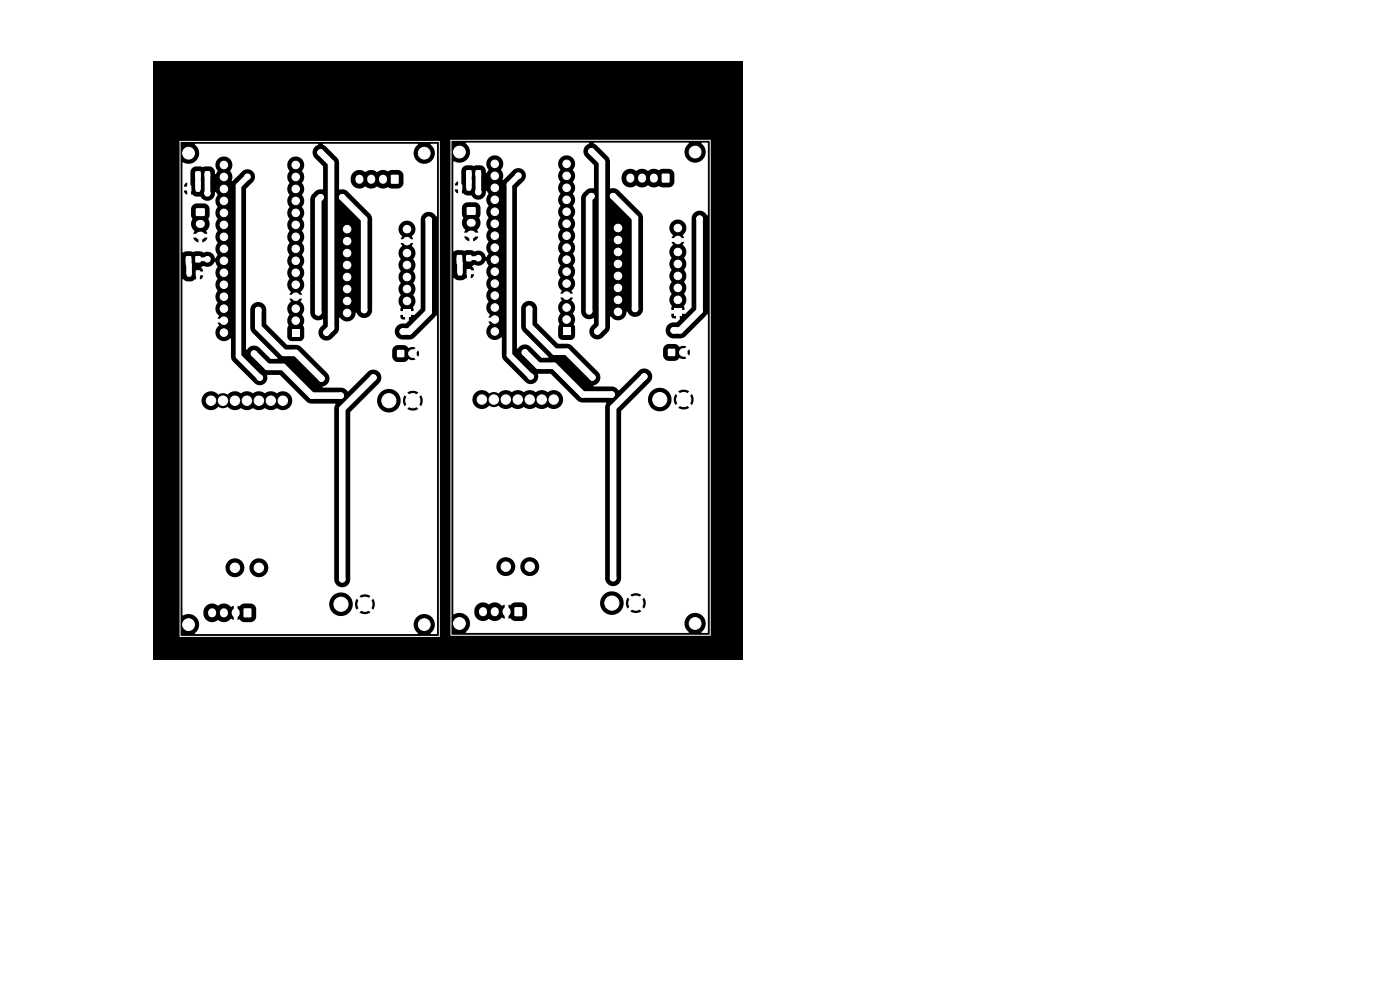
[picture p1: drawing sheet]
<svg xmlns="http://www.w3.org/2000/svg" width="297mm" height="210mm" viewBox="0 0 297 210" stroke-linecap="round" stroke-linejoin="round" font-family="sans-serif">
<path d="M32.5 13h125v127.1h-125z" fill="#000"/>
<g fill="#fff">
<path d="M99 57.1h.7l.2 .1 .1 1-.2 .2-.6 .1-.2-.2z"/>
<path d="M97.2 57.1h.6l.3 .1v1l-.2 .2-.6 .1-.2-.2z"/>
</g>
<g fill="#fff" stroke="#fff" stroke-width=".21">
<circle cx="102.2" cy="84.8" r="1"/>
<circle cx="104.8" cy="84.8" r="1"/>
<circle cx="107.3" cy="84.8" r="1"/>
<circle cx="109.8" cy="84.8" r="1"/>
<circle cx="112.4" cy="84.8" r="1"/>
<circle cx="114.9" cy="84.8" r="1"/>
<circle cx="117.5" cy="84.8" r="1"/>
<circle cx="112.4" cy="120.2" r="1"/>
<circle cx="107.3" cy="120.2" r="1"/>
</g>
<g fill="#fff">
<path d="M98.9 54.1h1.1v1.3h-1.1z"/>
<path d="M96.9 54.1h1.1v1.3h-1.1z"/>
<path d="M119.4 69.5h1.6v1.6h-1.6z"/>
</g>
<g fill="#fff" stroke="#fff" stroke-width=".21">
<circle cx="120.2" cy="67.8" r=".8"/>
<circle cx="120.2" cy="65.2" r=".8"/>
<circle cx="120.2" cy="62.7" r=".8"/>
<circle cx="120.2" cy="60.2" r=".8"/>
<circle cx="120.2" cy="57.6" r=".8"/>
<circle cx="120.2" cy="55.1" r=".8"/>
<circle cx="120.2" cy="52.5" r=".8"/>
<circle cx="120.2" cy="50" r=".8"/>
<circle cx="120.2" cy="47.5" r=".8"/>
<circle cx="120.2" cy="44.9" r=".8"/>
<circle cx="120.2" cy="42.4" r=".8"/>
<circle cx="120.2" cy="39.8" r=".8"/>
<circle cx="120.2" cy="37.3" r=".8"/>
<circle cx="120.2" cy="34.8" r=".8"/>
<circle cx="105" cy="34.8" r=".8"/>
<circle cx="105" cy="37.3" r=".8"/>
<circle cx="105" cy="39.8" r=".8"/>
<circle cx="105" cy="42.4" r=".8"/>
<circle cx="105" cy="44.9" r=".8"/>
<circle cx="105" cy="47.5" r=".8"/>
<circle cx="105" cy="50" r=".8"/>
<circle cx="105" cy="52.5" r=".8"/>
<circle cx="105" cy="55.1" r=".8"/>
<circle cx="105" cy="57.6" r=".8"/>
<circle cx="105" cy="60.2" r=".8"/>
<circle cx="105" cy="62.7" r=".8"/>
<circle cx="105" cy="65.2" r=".8"/>
<circle cx="105" cy="67.8" r=".8"/>
<circle cx="105" cy="70.3" r=".8"/>
</g>
<g fill="#fff">
<path d="M97.2 39.1h.6l.3 .1v1l-.2 .2-.6 .1-.2-.2z"/>
<path d="M99 39.1h.7l.2 .1 .1 1-.2 .2-.6 .1-.2-.2z"/>
<path d="M143 65.4h1.6v1.6h-1.6z"/>
</g>
<g fill="#fff" stroke="#fff" stroke-width=".21">
<circle cx="143.8" cy="63.6" r=".8"/>
<circle cx="143.8" cy="61.1" r=".8"/>
<circle cx="143.8" cy="58.5" r=".8"/>
<circle cx="143.8" cy="56" r=".8"/>
<circle cx="143.8" cy="53.4" r=".8"/>
<circle cx="143.8" cy="50.9" r=".8"/>
<circle cx="143.8" cy="48.4" r=".8"/>
<circle cx="131.1" cy="48.4" r=".8"/>
<circle cx="131.1" cy="50.9" r=".8"/>
<circle cx="131.1" cy="53.4" r=".8"/>
<circle cx="131.1" cy="56" r=".8"/>
<circle cx="131.1" cy="58.5" r=".8"/>
<circle cx="131.1" cy="61.1" r=".8"/>
<circle cx="131.1" cy="63.6" r=".8"/>
<circle cx="131.1" cy="66.1" r=".8"/>
</g>
<g fill="#fff">
<path d="M100.9 36.1h1.1v1.3h-1.1z"/>
<path d="M98.9 36.1h1.1v1.3h-1.1z"/>
<path d="M99.1 44h1.8v1.5h-1.8z"/>
</g>
<path d="M99.8 47.3h.3M99.8 49.8h.3" fill="none" stroke="#fff" stroke-width="1.7"/>
<path d="M140.4 36.9h1.6v1.8h-1.6z" fill="#fff"/>
<path d="M133.7 37.7v.2M136.2 37.7v.2M138.7 37.7v.2" fill="none" stroke="#fff" stroke-width="1.7"/>
<path d="M109.2 128.9h1.5v1.8h-1.5z" fill="#fff"/>
<path d="M102.5 129.6v.3M105 129.6v.3M107.5 129.6v.3" fill="none" stroke="#fff" stroke-width="1.7"/>
<path d="M141.7 74h1.5v1.5h-1.5z" fill="#fff"/>
<g fill="#fff" stroke="#fff" stroke-width=".21">
<circle cx="145" cy="74.8" r=".8"/>
<circle cx="129.8" cy="127.9" r="1.5"/>
<circle cx="134.9" cy="127.9" r="1.5"/>
<circle cx="145" cy="84.8" r="1.5"/>
<circle cx="140" cy="84.8" r="1.5"/>
<circle cx="72.3" cy="128.2" r="1.5"/>
<circle cx="77.4" cy="128.2" r="1.5"/>
<circle cx="87.6" cy="85" r="1.5"/>
<circle cx="82.5" cy="85" r="1.5"/>
</g>
<path d="M84.3 74.3h1.4v1.4h-1.4z" fill="#fff"/>
<circle cx="87.5" cy="75" r=".8" fill="#fff" stroke="#fff" stroke-width=".21"/>
<path d="M51.7 129.1h1.6v1.8h-1.6z" fill="#fff"/>
<path d="M45 129.9v.2M47.5 129.9v.2M50 129.9v.2" fill="none" stroke="#fff" stroke-width="1.7"/>
<path d="M83 37.1h1.5v1.8h-1.5z" fill="#fff"/>
<path d="M76.2 37.9v.3M78.7 37.9v.3M81.2 37.9v.3" fill="none" stroke="#fff" stroke-width="1.7"/>
<path d="M41.6 44.2h1.8v1.6h-1.8z" fill="#fff"/>
<path d="M42.4 47.5h.2M42.4 50h.2" fill="none" stroke="#fff" stroke-width="1.7"/>
<g fill="#fff">
<path d="M43.5 36.4h1v1.2h-1z"/>
<path d="M41.5 36.4h1v1.2h-1z"/>
<path d="M85.5 65.6h1.6v1.6h-1.6z"/>
</g>
<g fill="#fff" stroke="#fff" stroke-width=".21">
<circle cx="86.3" cy="63.8" r=".8"/>
<circle cx="86.3" cy="61.3" r=".8"/>
<circle cx="86.3" cy="58.8" r=".8"/>
<circle cx="86.3" cy="56.2" r=".8"/>
<circle cx="86.3" cy="53.7" r=".8"/>
<circle cx="86.3" cy="51.1" r=".8"/>
<circle cx="86.3" cy="48.6" r=".8"/>
<circle cx="73.6" cy="48.6" r=".8"/>
<circle cx="73.6" cy="51.1" r=".8"/>
<circle cx="73.6" cy="53.7" r=".8"/>
<circle cx="73.6" cy="56.2" r=".8"/>
<circle cx="73.6" cy="58.8" r=".8"/>
<circle cx="73.6" cy="61.3" r=".8"/>
<circle cx="73.6" cy="63.8" r=".8"/>
<circle cx="73.6" cy="66.4" r=".8"/>
</g>
<g fill="#fff">
<path d="M39.7 39.4l.7-.1 .2 .2v1l-.1 .2h-.6l-.2-.2z"/>
<path d="M41.6 39.4l.6-.1 .3 .2v1l-.2 .2h-.5l-.3-.2z"/>
<path d="M61.9 69.8h1.6v1.6h-1.6z"/>
</g>
<g fill="#fff" stroke="#fff" stroke-width=".21">
<circle cx="62.7" cy="68" r=".8"/>
<circle cx="62.7" cy="65.5" r=".8"/>
<circle cx="62.7" cy="62.9" r=".8"/>
<circle cx="62.7" cy="60.4" r=".8"/>
<circle cx="62.7" cy="57.9" r=".8"/>
<circle cx="62.7" cy="55.3" r=".8"/>
<circle cx="62.7" cy="52.8" r=".8"/>
<circle cx="62.7" cy="50.2" r=".8"/>
<circle cx="62.7" cy="47.7" r=".8"/>
<circle cx="62.7" cy="45.2" r=".8"/>
<circle cx="62.7" cy="42.6" r=".8"/>
<circle cx="62.7" cy="40.1" r=".8"/>
<circle cx="62.7" cy="37.5" r=".8"/>
<circle cx="62.7" cy="35" r=".8"/>
<circle cx="47.5" cy="35" r=".8"/>
<circle cx="47.5" cy="37.5" r=".8"/>
<circle cx="47.5" cy="40.1" r=".8"/>
<circle cx="47.5" cy="42.6" r=".8"/>
<circle cx="47.5" cy="45.2" r=".8"/>
<circle cx="47.5" cy="47.7" r=".8"/>
<circle cx="47.5" cy="50.2" r=".8"/>
<circle cx="47.5" cy="52.8" r=".8"/>
<circle cx="47.5" cy="55.3" r=".8"/>
<circle cx="47.5" cy="57.9" r=".8"/>
<circle cx="47.5" cy="60.4" r=".8"/>
<circle cx="47.5" cy="62.9" r=".8"/>
<circle cx="47.5" cy="65.5" r=".8"/>
<circle cx="47.5" cy="68" r=".8"/>
<circle cx="47.5" cy="70.6" r=".8"/>
</g>
<g fill="#fff">
<path d="M41.5 54.4h1v1.2h-1z"/>
<path d="M39.5 54.4h1v1.2h-1z"/>
</g>
<g fill="#fff" stroke="#fff" stroke-width=".21">
<circle cx="44.8" cy="85" r="1"/>
<circle cx="47.3" cy="85" r="1"/>
<circle cx="49.8" cy="85" r="1"/>
<circle cx="52.4" cy="85" r="1"/>
<circle cx="54.9" cy="85" r="1"/>
<circle cx="57.5" cy="85" r="1"/>
<circle cx="60" cy="85" r="1"/>
<circle cx="54.9" cy="120.4" r="1"/>
<circle cx="49.8" cy="120.4" r="1"/>
</g>
<g fill="#fff">
<path d="M41.6 57.4l.6-.1 .3 .2v1l-.2 .2h-.5l-.3-.2z"/>
<path d="M39.7 57.4l.7-.1 .2 .2v1l-.1 .2h-.6l-.2-.2z"/>
</g>
<g fill="#fff" stroke="#fff" stroke-width=".21">
<circle cx="112.6" cy="79.9" r=".6"/>
<circle cx="130.1" cy="122.6" r=".6"/>
<circle cx="110" cy="37.3" r=".6"/>
<circle cx="101.5" cy="54.8" r=".6"/>
<circle cx="126.7" cy="70.3" r=".6"/>
<circle cx="134.7" cy="65.5" r=".6"/>
<circle cx="133.8" cy="69.4" r=".6"/>
<circle cx="147.5" cy="132.3" r="1.25"/>
<circle cx="136.7" cy="79.9" r=".6"/>
<circle cx="111.4" cy="74.8" r=".6"/>
<circle cx="139.4" cy="70.2" r=".6"/>
<circle cx="148.4" cy="46.4" r=".6"/>
<circle cx="142.9" cy="70.1" r=".6"/>
<circle cx="112.3" cy="65.5" r=".6"/>
<circle cx="101.5" cy="40.8" r=".6"/>
<circle cx="130.1" cy="41.6" r=".6"/>
<circle cx="125.5" cy="32.1" r=".6"/>
<circle cx="125" cy="66" r=".6"/>
<circle cx="125.5" cy="41.6" r=".6"/>
<circle cx="129.7" cy="83.7" r=".6"/>
<circle cx="97.5" cy="32.3" r="1.25"/>
<circle cx="147.5" cy="32.3" r="1.25"/>
<circle cx="97.5" cy="132.3" r="1.25"/>
<circle cx="125.7" cy="80.1" r=".6"/>
<circle cx="40" cy="132.5" r="1.25"/>
<circle cx="90" cy="32.5" r="1.25"/>
<circle cx="40" cy="32.5" r="1.25"/>
<circle cx="90" cy="132.5" r="1.25"/>
<circle cx="85.5" cy="70.3" r=".6"/>
<circle cx="91" cy="46.6" r=".6"/>
<circle cx="79.2" cy="80.1" r=".6"/>
<circle cx="72.6" cy="122.9" r=".6"/>
<circle cx="82" cy="70.5" r=".6"/>
<circle cx="76.3" cy="69.6" r=".6"/>
<circle cx="72.3" cy="83.9" r=".6"/>
<circle cx="53.9" cy="75" r=".6"/>
<circle cx="44" cy="41" r=".6"/>
<circle cx="68.2" cy="80.3" r=".6"/>
<circle cx="54.8" cy="65.8" r=".6"/>
<circle cx="72.6" cy="41.9" r=".6"/>
<circle cx="77.3" cy="65.8" r=".6"/>
<circle cx="68" cy="41.9" r=".6"/>
<circle cx="67.5" cy="66.3" r=".6"/>
<circle cx="68" cy="32.3" r=".6"/>
<circle cx="69.3" cy="70.5" r=".6"/>
<circle cx="52.5" cy="37.5" r=".6"/>
<circle cx="55.1" cy="80.1" r=".6"/>
<circle cx="44" cy="55" r=".6"/>
</g>
<g fill="none" stroke="#fff" stroke-width="1.4">
<path d="M68 32.3l2.2 2.3v35l-.9 .9M125.5 32.1l2.2 2.2v35l-1 1M68 41.9l-.5 .4v24M72.6 41.9l4.7 4.6v19.3M90.9 46.6v19.6l-4.1 4.1h-1.3M125.5 41.6l-.5 .5v23.9M130.1 41.6l4.6 4.7v19.2M148.4 46.4v19.5l-4.1 4.2h-1.4M53.9 75l2.8 2.8h3.4l6.1 6.1h6.1M54.8 65.8v3.6l5.4 5.5h2.5l5.5 5.4M76.3 69.6h4.8l.9 .9M111.4 74.8l2.8 2.8h3.3l6.1 6.1h6.1"/>
<path d="M112.3 65.5v3.7l5.4 5.4h2.5l5.5 5.5M133.8 69.4h4.7l.9 .8M136.7 79.9l-6.6 6.6v36.1M136.7 79.9h.1M79.2 80.1l-6.6 6.6v36.2"/>
</g>
<path d="M42 38.8v.1M42 37v3M44 37h.1M44 37v4M52.5 37.5l-1.9 1.9v36.2l4.5 4.5M99.5 36.8v3M101.5 36.8h.1M101.5 36.8v4M110 37.3l-1.9 1.9v36.2l4.5 4.5M40 55l.1 3M44 41h.1M97.5 54.8l.1 3" fill="none" stroke="#fff" stroke-width="1.2"/>
<path d="M40 57.9l.1 .1M42 55h2M97.5 57.6l.1 .2M99.5 54.8h2" fill="none" stroke="#fff" stroke-width=".8"/>
<g fill="#fff">
<path d="M41.4 30.5h26l.1 .1a1.79 1.79 0 0 0-.8 2.9l1.8 1.8v4.9a2.51 2.51 0 0 0-2.7 2.3v24.1a1.78 1.78 0 0 0 2.7 1.1v1.2l-.5 .5a1.7 1.7 0 0 0 .1 2.3 1.7 1.7 0 0 0 2.3 .1l1.1-1.1 .4-.6 .1-2.7a1.93 1.93 0 0 0 2.1 .7 1.93 1.93 0 0 0 1.4-1.8l.1 .1a1.72 1.72 0 0 0 2.5 .8h6.8l.3 .5 .7 .1v-1h-1v.4h-6.8a1.69 1.69 0 0 0 .9-1.3v-17.4h5.5a2.21 2.21 0 0 0 .8 1.7l-.3 .5 1.2 .1a.4 .4 0 0 0-.3 .4 .4 .4 0 0 0 .4 .4h-1.3l.3 .6a2.02 2.02 0 0 0-.3 2.8 2.15 2.15 0 0 0 0 2.6 2.15 2.15 0 0 0 0 2.5 2.15 2.15 0 0 0 0 2.6 2.05 2.05 0 0 0 0 2.6l-.1 .7h1.3a.4 .4 0 0 0-.2 .7 .4 .4 0 0 0 .7-.1 .4 .4 0 0 0-.3-.6h1.3v-.4a.59 .59 0 0 1 .3-1 2.7 2.7 0 0 0-.3-2.1 1.8 1.8 0 0 0 0-2.4 2.15 2.15 0 0 0 0-2.5 2.15 2.15 0 0 0 0-2.6 2.09 2.09 0 0 0-.3-2.9l.3-.5-1.2-.1a.4 .4 0 0 0 .2-.4 .4 .4 0 0 0-.3-.4h1.3l-.3-.6a1.81 1.81 0 0 0-.2-3.1 1.81 1.81 0 0 0-2.7 1.5h-5.5v-2.1l-.3-.8-5-5a2.11 2.11 0 0 0-1.7-.4l-.1-2.4h2.5a1.89 1.89 0 0 0 .9 2 1.89 1.89 0 0 0 2.2-.2 2.15 2.15 0 0 0 2.6 0l1 .4 1.2-.3 .7 .3h1.5a1.25 1.25 0 0 0 1.1-1.2v-1.7l-.4-.8-.8-.3-1.4 .1-.8 .2a2.16 2.16 0 0 0-2.3 .2 2.12 2.12 0 0 0-2.5 0 1.85 1.85 0 0 0-3 1.3h-2.5v-3.3l-.1-.7-2.7-2.7-.6-.4 .1-.2h19.9l.2 .1a2.29 2.29 0 0 0-.3 3.4 2.29 2.29 0 0 0 3.4 0 2.29 2.29 0 0 0-.5-3.4l1.3-.1 .1 .1-.1 15.3a2 2 0 0 0-2.4-.8 1.7 1.7 0 0 0-1 1.4v18.9l-1.3 1.4h-1.2l.1 1.2-.7 .6h-.8a1.7 1.7 0 0 0-1.6 1.7 1.7 1.7 0 0 0 1.6 1.7h1.4a1.71 1.71 0 0 0 1.4-.6l4.6-4.5v67.5l-.1 .1-1.3-.1a2.3 2.3 0 0 0 .4-3.4 2.3 2.3 0 0 0-3.4 0 2.3 2.3 0 0 0 .4 3.4h-47.4a2.34 2.34 0 0 0 .6-3.1 2.34 2.34 0 0 0-3.1-.8l-.1-.7h4.4l.1 .7a1.95 1.95 0 0 0 3.1 1.1 1.97 1.97 0 0 0 2.8-.4l.5 .3v-1.2a.47 .47 0 0 0 .8 0v1.2l.4-.1 .9 .6h1.5a1.24 1.24 0 0 0 1.2-1.2l-.1-1.9-.4-.6-.6-.3h16.5v.3a2.5 2.5 0 0 0 1.7 2.2 2.5 2.5 0 0 0 2.6-.6h2.2a2.1 2.1 0 0 0 2.3 0l-1.2-1.2-1.2 1.2h-2.1l.6-.8 .1-1.1h.5l.1 .9 .3 .5 1.1-1.3 .1 .1a.54 .54 0 0 0 .6 .5 .54 .54 0 0 0 .5-.5l1.2 1.1a2.1 2.1 0 0 0 0-2.3l-1.3 1.2a.5 .5 0 0 0-.4-.5 .5 .5 0 0 0-.6 .4l-1.2-1.1-.4 1h-.5a2.48 2.48 0 0 0-.7-1.6h2.1l1.2 1.2 1.2-1.2a2.1 2.1 0 0 0-2.4 0h-2.1l-.1-.1a2.5 2.5 0 0 0-2.6-.4 2.5 2.5 0 0 0-1.6 2.1h-18.1l-.4 .2-.5 .4-.4-.1v1.2a.47 .47 0 0 0-.8 0v-1.2l-.5 .2a2.23 2.23 0 0 0-2.9-.3 1.85 1.85 0 0 0-3.1 1.4h-4.4v-9.5h9.1v.3a2 2 0 0 0 2.2 1.8 2 2 0 0 0 1.8-2.1h1.1v.3a2 2 0 0 0 3.1 1.6 2 2 0 0 0 0-3.5 2 2 0 0 0-3.1 1.6h-1.1v-.3a2 2 0 0 0-2.1-1.6 2 2 0 0 0-1.9 1.9h-9.1v-35.4h4.1v.2a2.07 2.07 0 0 0 1.4 1.8 2.07 2.07 0 0 0 2.2-.6 1.93 1.93 0 0 0 2 0 2.2 2.2 0 0 0 2.8 .3 2.23 2.23 0 0 0 2.5 0 2.23 2.23 0 0 0 2.6 0 2.23 2.23 0 0 0 2.5 0 2.02 2.02 0 0 0 2.7-.4 2.02 2.02 0 0 0-.1-2.7 2.02 2.02 0 0 0-2.7-.1 2.3 2.3 0 0 0-2.6 0 2.3 2.3 0 0 0-2.5 0 2.3 2.3 0 0 0-2.6 0 2.23 2.23 0 0 0-2.8 .3 2.06 2.06 0 0 0-2 0 2 2 0 0 0-2.1-.6 2 2 0 0 0-1.3 1.8h-4.1v-25.6l.2-.1 .4 .3a1.98 1.98 0 0 0 1.9-.1l.2-.2 1.1 .1 .5-.4 .1-.5h-.7v.9h-.8l.1-1.2 .3-.1v-.3l1.1-.1-.1-.3-.3-.5 .1-.2a.86 .86 0 0 1 1.1 0 2.31 2.31 0 0 0 1.8-1.1l.4 1a2.15 2.15 0 0 0 0 2.6 2.15 2.15 0 0 0 0 2.5 2.08 2.08 0 0 0 0 2.5 2.09 2.09 0 0 0 .4 2.9l-.3 .6h1l-.2 .4 .2 .4h-1l.3 .7a1.84 1.84 0 0 0-.3 2.7 1.84 1.84 0 0 0 2.7 0l.1 3.9 .2 .7 4.7 4.8a1.68 1.68 0 0 0 2 .3 1.68 1.68 0 0 0 .8-1.9h2.7l6 5.9 .6 .1 5.2 .1-.3 .9v36.4a1.7 1.7 0 0 0 1.7 1.6 1.7 1.7 0 0 0 1.7-1.6v-35.5l2.6-2.6h3.1v.2a2.5 2.5 0 0 0 1.6 2.2 2.5 2.5 0 0 0 2.7-.6h2.1a2.1 2.1 0 0 0 2.4 0l-1.2-1.1-1.2 1.1h-2a2.5 2.5 0 0 0 .6-1.8h.5l.1 .8 .2 .5 1.3-1.3a.53 .53 0 0 0 .5 .6 .53 .53 0 0 0 .5-.5l1.2 1.2a2.1 2.1 0 0 0 0-2.4l-1.2 1.2a.5 .5 0 0 0-.5-.5 .5 .5 0 0 0-.5 .4l-1.3-1.1-.3 1.1h-.5l-.2-.9-.5-.7h2.1l1.2 1.1 1.2-1.1a2.1 2.1 0 0 0-2.4 0h-2.1l-.1-.2a2.5 2.5 0 0 0-2.7-.4 2.5 2.5 0 0 0-1.5 2.2h-3.1l3.4-3.5a1.71 1.71 0 0 0 .1-2.5 1.71 1.71 0 0 0-2.5 .2l-4.1 3.9-.6-.5-.6-.2-4.1-.1-.1-.2a1.73 1.73 0 0 0 1.1-2.8l-4.8-4.8h18.5v1.2a1.24 1.24 0 0 0 1.2 1.2l1.6-.1 .7-.5 .7 .2 .8-.2-.9-.8a.4 .4 0 0 0 .6-.4l.8 .7 .2-.6-.2-.8-.6 .7-.2-.1a.4 .4 0 0 0-.6-.2l.9-.9a1.4 1.4 0 0 0-1.4 0l-1.1-.6h-1.4a1.25 1.25 0 0 0-1.1 1.2h-18.5l-.7-.7a1.71 1.71 0 0 0-1.4-.6h-1.7l-4.4-4.3v-3.4a1.7 1.7 0 0 0-1.8-1.3 1.7 1.7 0 0 0-1.6 1.6v3.9l.2 .6 5.6 5.8-1.5 .1-2.6-2.5a1.81 1.81 0 0 0-2.5 .6l-.1-.1v-34l1.5-1.6a1.61 1.61 0 0 0-.1-2.1 1.61 1.61 0 0 0-2.1-.1l-2.1 2.1-.3-.1a2.58 2.58 0 0 0-.2-2.1l.3-.6 .1-.7h11.6l.1 .7 .4 .6a2.08 2.08 0 0 0 0 2.5 2.08 2.08 0 0 0 0 2.6 2.15 2.15 0 0 0 0 2.5 2.15 2.15 0 0 0 0 2.6 2.15 2.15 0 0 0 0 2.5 2.15 2.15 0 0 0 0 2.5 2.15 2.15 0 0 0 0 2.6 2.15 2.15 0 0 0 0 2.5 2.15 2.15 0 0 0 0 2.6 2.09 2.09 0 0 0 .3 2.9l-.3 .5h1l-.2 .4 .2 .4h-1l.3 .7a1.83 1.83 0 0 0-.3 2.7 2.31 2.31 0 0 0-.2 2.4l-.2 .5v1.9a1.02 1.02 0 0 0 .9 .9l1.8-.1 .6-.2 .2-.6v-2.1a.52 .52 0 0 1-.1-.8 2.95 2.95 0 0 0-.3-1.9 1.94 1.94 0 0 0-.3-2.8l.3-.6h-1.1l.2-.3-.2-.5h1.1l-.3-.6a2.05 2.05 0 0 0 .3-2.8 1.81 1.81 0 0 0 0-2.4v-.3a1.8 1.8 0 0 0 0-2.3l.1-.3a1.8 1.8 0 0 0-.1-2.2l.1-.3a1.8 1.8 0 0 0-.1-2.3l.1-.3a1.8 1.8 0 0 0-.1-2.2v-.2a1.8 1.8 0 0 0 0-2.3v-.3a1.8 1.8 0 0 0 0-2.3l.1-.2a1.8 1.8 0 0 0-.1-2.3v-.2a1.8 1.8 0 0 0 0-2.4l.1-.2a1.8 1.8 0 0 0-.8-2.8 1.8 1.8 0 0 0-2.5 1.6h-11.6v-.3a1.8 1.8 0 0 0-2.6-1.2 1.8 1.8 0 0 0-.6 2.8l-.4 .7-.1-.6a1.24 1.24 0 0 0-1.2-1l-1.4 .2-1.5-.2a1.25 1.25 0 0 0-1.1 1.2l.1 4.8 .2-.1 .9 .5h.8a1.72 1.72 0 0 0 2.1 .8 1.72 1.72 0 0 0 1.2-1.8l.4 .6a2.08 2.08 0 0 0 0 2.5 2.15 2.15 0 0 0 0 2.6 2.15 2.15 0 0 0 0 2.5 2.15 2.15 0 0 0 0 2.5 2.15 2.15 0 0 0 0 2.6l-.4 .8a1.83 1.83 0 0 0-2.6-1.2l-.7-.3-1.4 .2-1.4-.2-.8 .3-.1-.2v-3h2.3l.6 .8 .5 .2h.8a1.43 1.43 0 0 0 1.1-1h-1.1v1h-.8v-1h-3.4v-6.1h1.8v1.5a.95 .95 0 0 1 .1 1.3 2.38 2.38 0 0 0 .6 2l-.2 .5h1.2a.48 .48 0 0 0-.1 .7 .48 .48 0 0 0 .8 0 .48 .48 0 0 0-.1-.7h1.2l-.2-.5a2.25 2.25 0 0 0 .4-2.7l.3-.6v-1.6a1.24 1.24 0 0 0-1.2-1.1l-1.7 .1a1.25 1.25 0 0 0-1.1 1.1h-1.8v-3.8h.3l.3 .6 .4 .2v-.9l-1 .1v-1l1 .1v-.9l-.4 .2-.3 .6h-.3l.1-5a2.32 2.32 0 0 0 3.1-.8 2.32 2.32 0 0 0-.6-3.1z"/>
<path d="M98.8 30.3h26.1l.1 .1a1.78 1.78 0 0 0-.8 2.8l1.8 1.9-.1 4.8a2.51 2.51 0 0 0-2.6 2.3v24.2a1.79 1.79 0 0 0 2.7 1.1v1.1l-.6 .6a1.7 1.7 0 0 0 .1 2.3 1.7 1.7 0 0 0 2.3 .1l1.2-1.2 .3-.5 .1-2.6 .1-.2a1.88 1.88 0 0 0 2.1 .8 1.88 1.88 0 0 0 1.4-1.8h.1a1.72 1.72 0 0 0 2.5 .9h6.8l.3 .5 .7 .1v-1h-1v.4h-6.8a1.69 1.69 0 0 0 .8-1.4v-17.3h5.6a2.21 2.21 0 0 0 .8 1.6l-.3 .6h1.2a.4 .4 0 0 0-.3 .5 .4 .4 0 0 0 .4 .3h-1.3l.3 .7a1.83 1.83 0 0 0-.3 2.6 2.15 2.15 0 0 0 0 2.6 2.15 2.15 0 0 0 0 2.5 2.15 2.15 0 0 0 0 2.6 2.22 2.22 0 0 0 0 2.7l-.1 .7 1.3 .1a.4 .4 0 0 0-.2 .6 .4 .4 0 0 0 .7-.1 .4 .4 0 0 0-.3-.6h1.3v-.4a.59 .59 0 0 1 .2-.9 2.7 2.7 0 0 0-.2-2.1 1.8 1.8 0 0 0 0-2.4l.1-.3a1.8 1.8 0 0 0-.1-2.3l.1-.3a1.8 1.8 0 0 0-.1-2.2v-.3a1.94 1.94 0 0 0-.4-2.6l.3-.6h-1.1a.4 .4 0 0 0 .2-.4 .4 .4 0 0 0-.3-.4h1.2l-.3-.6a1.81 1.81 0 0 0-.1-3.1 1.81 1.81 0 0 0-2.7 1.5h-5.6v-2.2l-.3-.8-4.9-5a2.11 2.11 0 0 0-1.8-.4v-2.4h2.5a1.89 1.89 0 0 0 .9 2 1.89 1.89 0 0 0 2.2-.2 2.15 2.15 0 0 0 2.5 0l.9 .4h.9a.81 .81 0 0 1 1.1 0l1.5 .1a1.24 1.24 0 0 0 1.2-1.2v-1.7l-.5-.8-.6-.3h-1.4l-.8 .3a2.21 2.21 0 0 0-2.4 .1 2.12 2.12 0 0 0-2.5 0 1.85 1.85 0 0 0-3 1.3h-2.5v-3.3l-.2-.6-2.6-2.8-.6-.3v-.2h20.1a2.3 2.3 0 0 0-.4 3.4 2.3 2.3 0 0 0 3.4 .1 2.3 2.3 0 0 0-.3-3.4l1.2-.1 .2 .1-.1 15.3a1.97 1.97 0 0 0-2.6-.7l-.6 .6-.2 .7v18.9l-1.4 1.4h-1.1v1.1l-.6 .6-1 .1a1.7 1.7 0 0 0-1.4 1.8 1.7 1.7 0 0 0 1.6 1.6h1.4a1.71 1.71 0 0 0 1.4-.6l4.5-4.5 .1 67.4-.2 .2-1.2-.1a2.28 2.28 0 0 0 .5-3.3 2.28 2.28 0 0 0-3.3-.3 2.28 2.28 0 0 0 0 3.4l.1 .1-.1 .2h-47.1l-.1-.2a2.31 2.31 0 0 0 .5-3.1 2.31 2.31 0 0 0-3.1-.7v-.8h4.4v.7a1.95 1.95 0 0 0 3.2 1.1 1.97 1.97 0 0 0 2.7-.3l.6 .3v-1.2a.47 .47 0 0 0 .8-.1v1.3l.3-.2 1 .6h1.4a1.24 1.24 0 0 0 1.2-1.2v-1.9l-.4-.5-.6-.3h16.5a2.5 2.5 0 0 0 1.5 2.4 2.5 2.5 0 0 0 2.8-.5h2.1a2.1 2.1 0 0 0 2.4 0l-1.2-1.2-1.2 1.2h-2.1l.5-.8 .2-1.1h.5l.1 .8 .2 .5 1.2-1.2 .1 .1a.54 .54 0 0 0 .5 .4 .54 .54 0 0 0 .6-.5l1.1 1.2a2.1 2.1 0 0 0 0-2.3l-1.2 1.1a.5 .5 0 0 0-.5-.5 .5 .5 0 0 0-.5 .5l-1.3-1.1-.3 1h-.5a2.48 2.48 0 0 0-.7-1.6h2.1l1.2 1.2 1.2-1.2a2.1 2.1 0 0 0-2.4 0h-2.1l-.1-.1a2.5 2.5 0 0 0-2.7-.5 2.5 2.5 0 0 0-1.5 2.2h-18.1l-.5 .1-.4 .5-.4-.2-.1 1.3a.47 .47 0 0 0-.7 0v-1.3l-.5 .3a2.23 2.23 0 0 0-3-.3 1.85 1.85 0 0 0-3 1.3h-4.4v-9.4h9.1v.2a2 2 0 0 0 2.1 1.9 2 2 0 0 0 1.9-2.1h1.1v.2a2 2 0 0 0 3 1.6 2 2 0 0 0 0-3.4 2 2 0 0 0-3 1.6h-1.1v-.3a2 2 0 0 0-2.1-1.6 2 2 0 0 0-1.9 1.9h-9.1v-35.5h4v.3a2.07 2.07 0 0 0 1.4 1.8 2.07 2.07 0 0 0 2.2-.6 1.93 1.93 0 0 0 2 0 2.2 2.2 0 0 0 2.9 .3 2.23 2.23 0 0 0 2.5 0 2.23 2.23 0 0 0 2.5 0 2.23 2.23 0 0 0 2.6 0 2.03 2.03 0 0 0 2.7-.4 2.03 2.03 0 0 0-.1-2.7 2.03 2.03 0 0 0-2.8-.1 2.3 2.3 0 0 0-2.5 0 2.3 2.3 0 0 0-2.6 0 2.3 2.3 0 0 0-2.5 0 2.24 2.24 0 0 0-2.8 .2 2.06 2.06 0 0 0-2 0 2 2 0 0 0-2.1-.5 2 2 0 0 0-1.4 1.7h-4v-25.6l.3 .2a1.98 1.98 0 0 0 2 .1l.3-.3h1.1a.84 .84 0 0 0 .7-.8h-.7v.8h-.8l.1-1.1 .3-.1v-.4h1.1l-.2-.6-.2-.2v-.2a.8 .8 0 0 1 1.1 0 2.31 2.31 0 0 0 1.8-1.1l.5 1a2.15 2.15 0 0 0 0 2.5 2.15 2.15 0 0 0 0 2.6 2.07 2.07 0 0 0 0 2.5 2.09 2.09 0 0 0 .3 2.9l-.3 .6h1.1l-.2 .3 .2 .5h-1.1l.3 .6a1.84 1.84 0 0 0-.3 2.7 1.84 1.84 0 0 0 2.8 .1l.1 3.9 .2 .7 4.7 4.7a1.68 1.68 0 0 0 2 .3 1.68 1.68 0 0 0 .8-1.9h2.6l6.1 5.9 .6 .2 5.1 .1-.2 .9v36.3a1.7 1.7 0 0 0 1.7 1.6 1.7 1.7 0 0 0 1.7-1.6v-35.5l2.5-2.6h3.2v.3a2.5 2.5 0 0 0 1.6 2.2 2.5 2.5 0 0 0 2.7-.6h2.1a2.1 2.1 0 0 0 2.3 0l-1.2-1.2-1.1 1.2-2.1-.1a2.5 2.5 0 0 0 .7-1.8h.4l.2 .8 .2 .5 1.2-1.2a.53 .53 0 0 0 .5 .6 .53 .53 0 0 0 .6-.5l1.2 1.1a2.1 2.1 0 0 0 0-2.3l-1.3 1.2a.5 .5 0 0 0-.4-.5 .5 .5 0 0 0-.6 .4l-1.2-1.1-.4 1h-.4l-.2-.8-.5-.8h2.1l1.1 1.2 1.2-1.2a2.1 2.1 0 0 0-2.3 0h-2.1l-.2-.1a2.5 2.5 0 0 0-2.6-.5 2.5 2.5 0 0 0-1.5 2.2h-3.2l3.5-3.4a1.71 1.71 0 0 0 0-2.6 1.71 1.71 0 0 0-2.5 .2l-3.9 4-.2-.1a1.7 1.7 0 0 0-1.3-.7h-3.9l-.1-.2a1.8 1.8 0 0 0 1-2.9l-4.7-4.8h18.5v1.3a1.24 1.24 0 0 0 1.2 1.2l1.5-.1 .7-.6 .8 .3 .7-.2-.8-.9a.4 .4 0 0 0 .6-.3l.8 .6 .2-.5-.2-.8-.7 .7-.1-.1a.4 .4 0 0 0-.7-.3l.9-.9a1.4 1.4 0 0 0-1.4 .1l-1-.6h-1.5a1.25 1.25 0 0 0-1 1.1h-18.5l-.7-.6a1.71 1.71 0 0 0-1.4-.6h-1.8l-4.3-4.4-.1-3.3a1.7 1.7 0 0 0-1.8-1.4 1.7 1.7 0 0 0-1.5 1.6v3.9l.1 .7 5.6 5.8-1.4 .1-2.4-2.4a1.8 1.8 0 0 0-2.7 .5l-.1-.2v-33.9l1.5-1.6a1.61 1.61 0 0 0-.1-2.2 1.61 1.61 0 0 0-2.2-.1l-2.1 2.1h-.2a2.58 2.58 0 0 0-.3-2.1l.4-.7 .1-.7h11.6l.1 .7 .4 .7a2.08 2.08 0 0 0 0 2.5 2.07 2.07 0 0 0 0 2.5 2.15 2.15 0 0 0 0 2.6 2.15 2.15 0 0 0 0 2.5 2.15 2.15 0 0 0 0 2.6 2.15 2.15 0 0 0 0 2.5 2.15 2.15 0 0 0 0 2.5 2.15 2.15 0 0 0 0 2.6 2.15 2.15 0 0 0 0 2.5 2.09 2.09 0 0 0 .3 2.9l-.3 .6h1l-.2 .3 .2 .5h-1l.3 .6a1.83 1.83 0 0 0-.3 2.7 2.31 2.31 0 0 0-.2 2.5l-.3 .4v2a1.02 1.02 0 0 0 .9 .8h1.9l.5-.3 .3-.5v-2.1a.52 .52 0 0 1-.1-.8 2.95 2.95 0 0 0-.3-2 1.94 1.94 0 0 0-.4-2.7l.3-.6h-1l.2-.3-.2-.5h1l-.3-.6a2.05 2.05 0 0 0 .4-2.9 1.81 1.81 0 0 0 0-2.4v-.2a1.8 1.8 0 0 0 0-2.3l.1-.3a1.8 1.8 0 0 0-.1-2.3v-.2a1.8 1.8 0 0 0 0-2.3l.1-.3a1.8 1.8 0 0 0-.1-2.2v-.3a1.8 1.8 0 0 0 0-2.3v-.2a1.8 1.8 0 0 0 0-2.3v-.3a1.8 1.8 0 0 0 0-2.3v-.2a1.8 1.8 0 0 0 0-2.3l.1-.3a1.8 1.8 0 0 0-.9-2.7 1.8 1.8 0 0 0-2.4 1.5h-11.6l-.1-.2a1.8 1.8 0 0 0-2.5-1.3 1.8 1.8 0 0 0-.6 2.9l-.4 .7-.2-.6a1.24 1.24 0 0 0-1.1-1l-1.5 .1-1.3-.1a1.24 1.24 0 0 0-1.2 1.1l.1 4.8h.2l.8 .5h.9a1.73 1.73 0 0 0 2 .8 1.73 1.73 0 0 0 1.3-1.8l.4 .5a2.08 2.08 0 0 0 0 2.6 2.15 2.15 0 0 0 0 2.5 2.15 2.15 0 0 0 0 2.6 2.15 2.15 0 0 0 0 2.5 2.15 2.15 0 0 0 0 2.5l-.4 .8a1.82 1.82 0 0 0-2.6-1.2l-.7-.2-1.5 .1-1.3-.1-.8 .2-.1-.1v-3h2.2l.7 .8 .5 .2h.8a1.43 1.43 0 0 0 1.1-1h-1.1v1h-.8v-1h-3.4v-6.1h1.8v1.5l.3 .5a2.28 2.28 0 0 0 .4 2.8l-.3 .5h1.3a.48 .48 0 0 0-.1 .7 .48 .48 0 0 0 .7 0 .48 .48 0 0 0-.1-.7h1.3l-.3-.5a2.25 2.25 0 0 0 .5-2.8l.2-.5v-1.7a1.24 1.24 0 0 0-1.1-1h-1.8a1.25 1.25 0 0 0-1 1.2h-1.8v-3.8h.3l.2 .5 .5 .2v-.8l-1 .1v-1.1l1 .2v-.9l-.5 .2-.2 .5h-.3v-5a2.32 2.32 0 0 0 3.2-.7 2.32 2.32 0 0 0-.6-3.1z"/>
</g>
<path d="M38.2 30h55v105h-55zM95.7 29.8h55v105h-55z" fill="none" stroke="#fff" stroke-width=".21"/>
</svg>
